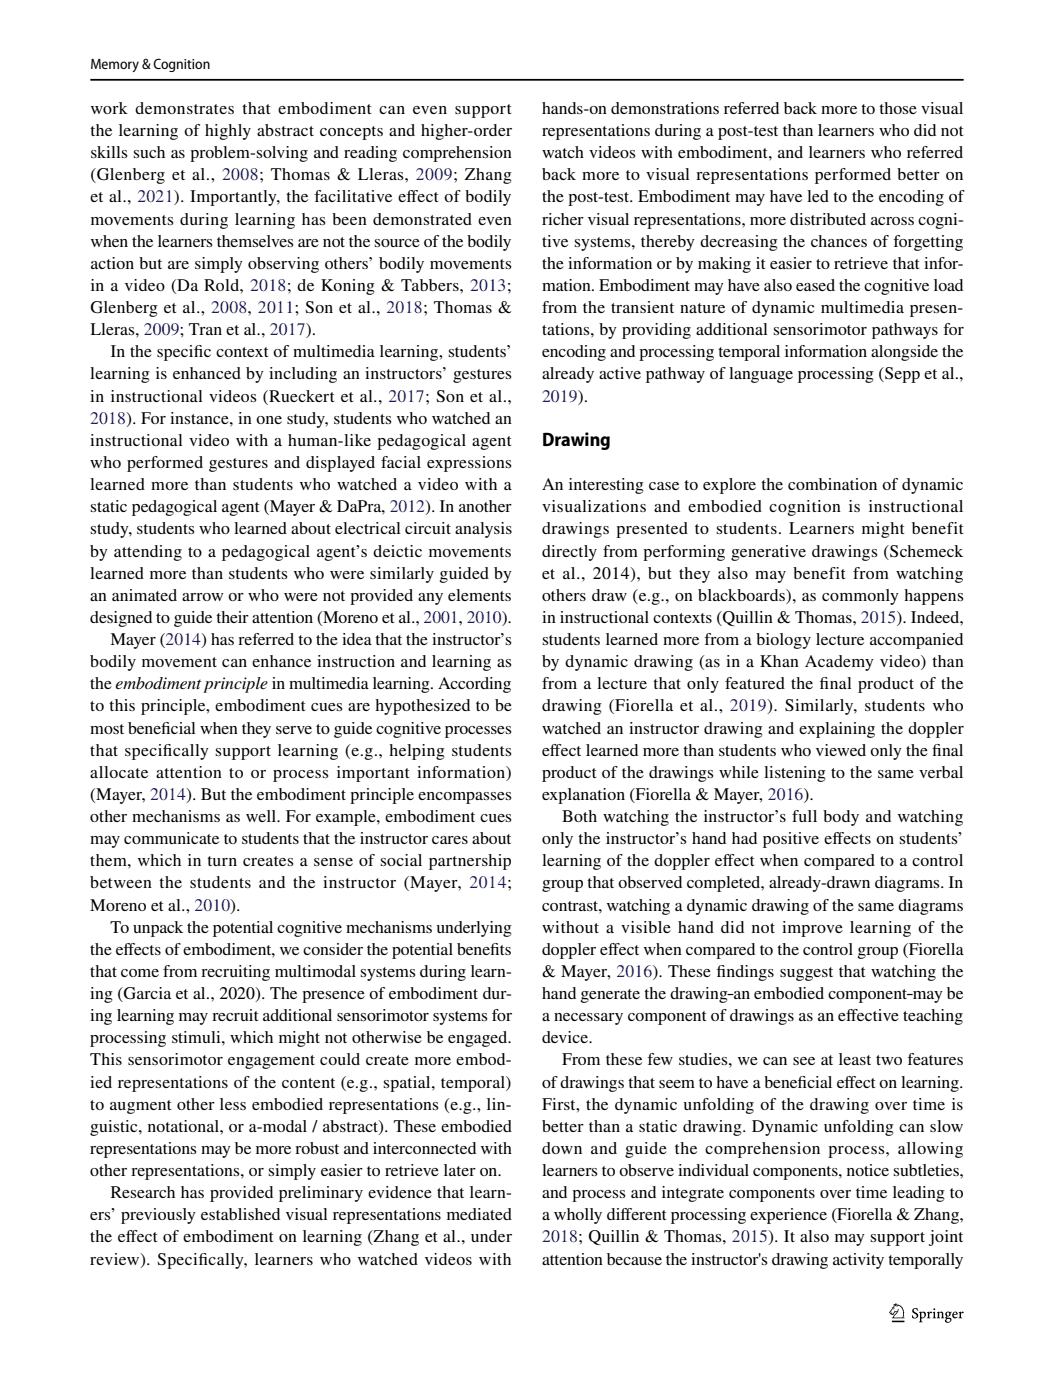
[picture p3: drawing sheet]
<svg xmlns="http://www.w3.org/2000/svg" width="210mm" height="279mm" viewBox="0 0 210 279" stroke-linecap="round" stroke-linejoin="round" font-family="sans-serif">
<defs><g id="words">
<text font-size="3.9" x="108" y="88.9">Drawing</text>
<g font-size="3.5">
<text x="18" y="22.7">work demonstrates that embodiment can even support</text>
<text x="108" y="22.7">hands-on demonstrations referred back more to those visual</text>
<text x="18" y="27.1">the learning of highly abstract concepts and higher-order</text>
<text x="108" y="27.1">representations during a post-test than learners who did not</text>
<text x="18" y="31.5">skills such as problem-solving and reading comprehension</text>
<text x="18" y="35.9">(Glenberg et al., 2008; Thomas &amp; Lleras, 2009; Zhang</text>
<text x="108" y="31.5">watch videos with embodiment, and learners who referred</text>
<text x="108" y="35.9">back more to visual representations performed better on</text>
<text x="18" y="40.3">et al., 2021). Importantly, the facilitative ef</text>
<text x="81" y="40.3">fect of bodily</text>
<text x="108" y="40.3">the post-test. Embodiment may have led to the encoding of</text>
<text x="18" y="44.8">movements during learning has been demonstrated even</text>
<text x="108" y="44.8">richer visual representations, more distributed across cogni-</text>
<text x="18" y="49.2">when the learners themselves are not the source of the bodily</text>
<text x="18" y="53.6">action but are simply observing others’ bodily movements</text>
<text x="108" y="49.2">tive systems, thereby decreasing the chances of forgetting</text>
<text x="108" y="53.6">the information or by making it easier to retrieve that infor-</text>
<text x="18" y="58">in a video (Da Rold, 2018; de Koning &amp; Tabbers, 2013;</text>
<text x="108" y="58">mation. Embodiment may have also eased the cognitive load</text>
<text x="18" y="62.4">Glenberg et al., 2008, 2011; Son et al., 2018; Thomas &amp;</text>
<text x="108" y="62.4">from the transient nature of dynamic multimedia presen-</text>
<text x="18" y="66.8">Lleras, 2009; Tran et al., 2017).</text>
<text x="22" y="71.2">In the specif</text>
<text x="38.6" y="71.2">ic context of multimedia learning, students’</text>
<text x="108" y="66.8">tations, by providing additional sensorimotor pathways for</text>
<text x="108" y="71.2">encoding and processing temporal information alongside the</text>
<text x="18" y="75.6">learning is enhanced by including an instructors’ gestures</text>
<text x="108" y="75.6">already active pathway of language processing (Sepp et al.,</text>
<text x="18" y="80">in instructional videos (Rueckert et al., 2017; Son et al.,</text>
<text x="18" y="88.9">instructional video with a human-like pedagogical agent</text>
<text x="18" y="93.3">who performed gestures and displayed facial expressions</text>
<text x="18" y="97.7">learned more than students who watched a video with a</text>
<text x="108" y="97.7">An interesting case to explore the combination of dynamic</text>
<text x="18" y="102.1">static pedagogical agent (Mayer &amp; DaPra, 2012). In another</text>
<text x="18" y="106.5">study, students who learned about electrical circuit analysis</text>
<text x="108" y="102.1">visualizations and embodied cognition is instructional</text>
<text x="108" y="106.5">drawings presented to students. Learners might benefit</text>
<text x="18" y="110.9">by attending to a pedagogical agent’s deictic movements</text>
<text x="108" y="110.9">directly from performing generative drawings (Schemeck</text>
<text x="18" y="115.3">learned more than students who were similarly guided by</text>
<text x="18" y="119.7">an animated arrow or who were not provided any elements</text>
<text x="108" y="115.3">et al., 2014), but they also may benefit from watching</text>
<text x="108" y="119.7">others draw (e.g., on blackboards), as commonly happens</text>
<text x="18" y="124.1">designed to guide their attention (Moreno et al., 2001, 2010).</text>
<text x="108" y="124.1">in instructional contexts (Quillin &amp; Thomas, 2015). Indeed,</text>
<text x="22" y="128.5">Mayer (2014) has referred to the idea that the instructor’s</text>
<text x="108" y="128.5">students learned more from a biology lecture accompanied</text>
<text x="18" y="133">bodily movement can enhance instruction and learning as</text>
<text x="18" y="137.4">the embodiment principle in multimedia learning. According</text>
<text x="108" y="133">by dynamic drawing (as in a Khan Academy video) than</text>
<text x="108" y="137.4">from a lecture that only featured the f</text>
<text x="163.3" y="137.4">inal product of the</text>
<text x="18" y="141.8">to this principle, embodiment cues are hypothesized to be</text>
<text x="108" y="141.8">drawing (Fiorella et al., 2019). Similarly, students who</text>
<text x="18" y="146.2">most benef</text>
<text x="32.1" y="146.2">icial when they serve to guide cognitive processes</text>
<text x="108" y="146.2">watched an instructor drawing and explaining the doppler</text>
<text x="18" y="150.6">that specif</text>
<text x="18" y="155">allocate attention to or process important information)</text>
<text x="32.5" y="150.6">ically support learning (e.g., helping students</text>
<text x="108" y="150.6">ef</text>
<text x="108" y="155">product of the drawings while listening to the same verbal</text>
<text x="109.6" y="150.6">fect learned more than students who viewed only the f</text>
<text x="185.7" y="150.6">inal</text>
<text x="18" y="159.4">(Mayer, 2014). But the embodiment principle encompasses</text>
<text x="108" y="159.4">explanation (Fiorella &amp; Mayer, 2016).</text>
<text x="18" y="163.8">other mechanisms as well. For example, embodiment cues</text>
<text x="112" y="163.8">Both watching the instructor’s full body and watching</text>
<text x="18" y="168.2">may communicate to students that the instructor cares about</text>
<text x="18" y="172.6">them, which in turn creates a sense of social partnership</text>
<text x="108" y="168.2">only the instructor’s hand had positive ef</text>
<text x="108" y="172.6">learning of the doppler ef</text>
<text x="144" y="172.6">fect when compared to a control</text>
<text x="165.9" y="168.2">fects on students’</text>
<text x="18" y="177.1">between the students and the instructor (Mayer, 2014;</text>
<text x="108" y="177.1">group that observed completed, already-drawn diagrams. In</text>
<text x="18" y="181.5">Moreno et al., 2010).</text>
<text x="22" y="185.9">To unpack the potential cognitive mechanisms underlying</text>
<text x="108" y="181.5">contrast, watching a dynamic drawing of the same diagrams</text>
<text x="108" y="185.9">without a visible hand did not improve learning of the</text>
<text x="18" y="190.3">the ef</text>
<text x="24.6" y="190.3">fects of embodiment, we consider the potential benef</text>
<text x="97.7" y="190.3">its</text>
<text x="108" y="190.3">doppler ef</text>
<text x="121.2" y="190.3">fect when compared to the control group (Fiorella</text>
<text x="18" y="194.7">that come from recruiting multimodal systems during learn-</text>
<text x="108" y="194.7">&amp; Mayer, 2016). These f</text>
<text x="142.7" y="194.7">indings suggest that watching the</text>
<text x="18" y="199.1">ing (Garcia et al., 2020). The presence of embodiment dur-</text>
<text x="18" y="203.5">ing learning may recruit additional sensorimotor systems for</text>
<text x="108" y="199.1">hand generate the drawing⎯an embodied component⎯may be</text>
<text x="108" y="203.5">a necessary component of drawings as an ef</text>
<text x="168.6" y="203.5">fective teaching</text>
<text x="18" y="207.9">processing stimuli, which might not otherwise be engaged.</text>
<text x="108" y="207.9">device.</text>
<text x="18" y="212.3">This sensorimotor engagement could create more embod-</text>
<text x="112" y="212.3">From these few studies, we can see at least two features</text>
<text x="18" y="216.7">ied representations of the content (e.g., spatial, temporal)</text>
<text x="18" y="221.1">to augment other less embodied representations (e.g., lin-</text>
<text x="108" y="216.7">of drawings that seem to have a benef</text>
<text x="108" y="221.1">First, the dynamic unfolding of the drawing over time is</text>
<text x="158.9" y="216.7">icial ef</text>
<text x="168.3" y="216.7">fect on learning.</text>
<text x="18" y="225.6">guistic, notational, or a-modal / abstract). These embodied</text>
<text x="108" y="225.6">better than a static drawing. Dynamic unfolding can slow</text>
<text x="18" y="230">representations may be more robust and interconnected with</text>
<text x="108" y="230">down and guide the comprehension process, allowing</text>
<text x="18" y="234.4">other representations, or simply easier to retrieve later on.</text>
<text x="22" y="238.8">Research has provided preliminary evidence that learn-</text>
<text x="108" y="234.4">learners to observe individual components, notice subtleties,</text>
<text x="108" y="238.8">and process and integrate components over time leading to</text>
<text x="18" y="243.2">ers’ previously established visual representations mediated</text>
<text x="108" y="243.2">a wholly dif</text>
<text x="123.7" y="243.2">ferent processing experience (Fiorella &amp; Zhang,</text>
<text x="18" y="247.6">the ef</text>
<text x="25.1" y="247.6">fect of embodiment on learning (Zhang et al., under</text>
<text x="18" y="252">review). Specif</text>
<text x="39.5" y="252">ically, learners who watched videos with</text>
<text x="108" y="252">attention because the instructor's drawing activity temporally</text>
</g>
<g font-size="3.5" fill="#00f">
<text x="108" y="80">2019).</text>
<text x="18" y="84.4">2018). For instance, in one study, students who watched an</text>
<text x="108" y="247.6">2018; Quillin &amp; Thomas, 2015). It also may support joint</text>
</g>
<text font-size="3" x="18" y="13.8">Memory &amp; Cognition</text>
</g></defs>
<path d="M18 15.9h174" fill="none" stroke="#000" stroke-width=".35"/>
<g fill="#000">
<path d="M178 260.7l.2 .1-.2 .1zM177.7 263.2h2.5v.3h-2.5zM177.5 261.4l.1 .2zM178.2 260v.6l-.3 .1-.6 .9 .2 .2 .2-.2 .2 .3 .3-.5v-.1l.1-.1 .1 .1h.4l.1-.4h.1a1.75 1.75 0 0 1-.8 1.3l-.1 .4h1.7a1.66 1.66 0 0 0-1-2.4v.2h-.2l-.1-.5v.4zM178 259.9l.4 .1v-.2h.2l.2 .2h.2l.5 .2 .4 .4 .3 1-.2 1h.2v.1h-2.5l1-1.2a.58 .58 0 0 0-.7 .5h-.4v-.1l-.1 .1-.3-.4 .9-1.3z"/>
<path d="M191 261.5l.5-.1v.3l.2-.3h.2v.3h-.2l-.2 .2v.7l.2 .1h-.7l.2-.3v-.8zM190.2 261.6l-.2 .3 .5-.1-.1-.2zM189.9 261.6a.45 .45 0 0 1 .6-.2 .45 .45 0 0 1 .2 .6h-.7l.1 .3a.41 .41 0 0 0 .6 .1 .52 .52 0 0 1-.6 .3 .52 .52 0 0 1-.4-.6zM188.6 261.8a.32 .32 0 0 0 .6 0 .32 .32 0 0 0-.6 0zM188.7 262.9l-.2 .2a.39 .39 0 0 0 .5 .3 .39 .39 0 0 0 .3-.4zM188.4 261.6l.5-.2 .7 .1-.3 .1a.62 .62 0 0 1-.6 .8v.2h.6a.62 .62 0 0 1-.1 1 .62 .62 0 0 1-.9-.4l.3-.4-.3-.3 .3-.2-.2-.2zM186.7 261.5l.4-.1v.2l.1-.1a.41 .41 0 0 1 .5-.1 .41 .41 0 0 1 .2 .4v.6l.2 .3h-.6l.1-.1 .1-.7-.3-.3-.3 .1v.7l.2 .3h-.7l.2-.3v-.8zM186 260.9a.18 .18 0 0 1 .3 0 .18 .18 0 0 1-.3 0zM185.8 261.5l.5-.1v1l.2 .3h-.7l.2-.3v-.8zM184.7 261.5l.5-.1v.3l.2-.3h.2v.3h-.2l-.2 .2v.7l.2 .1h-.7l.2-.3v-.8zM183.6 261.7v.8h.4a.56 .56 0 0 0-.2-.9zM183.1 261.5l.5-.1v.2l.3-.2a.67 .67 0 0 1 .6 .8 .67 .67 0 0 1-.9 .5v.6l.2 .2h-.7l.2-.3v-1.4zM181.9 260.8l.5-.1 .4 .1 .1 .4h-.2a.38 .38 0 0 0-.2-.3 .38 .38 0 0 0-.4 .1 .59 .59 0 0 0 .5 .7 .62 .62 0 0 1 .1 .9 .62 .62 0 0 1-1-.1v-.4h.1a.46 .46 0 0 0 .3 .5 .46 .46 0 0 0 .5-.1 .59 .59 0 0 0-.5-.8l-.4-.5z"/>
</g>
<use href="#words"/>
</svg>
